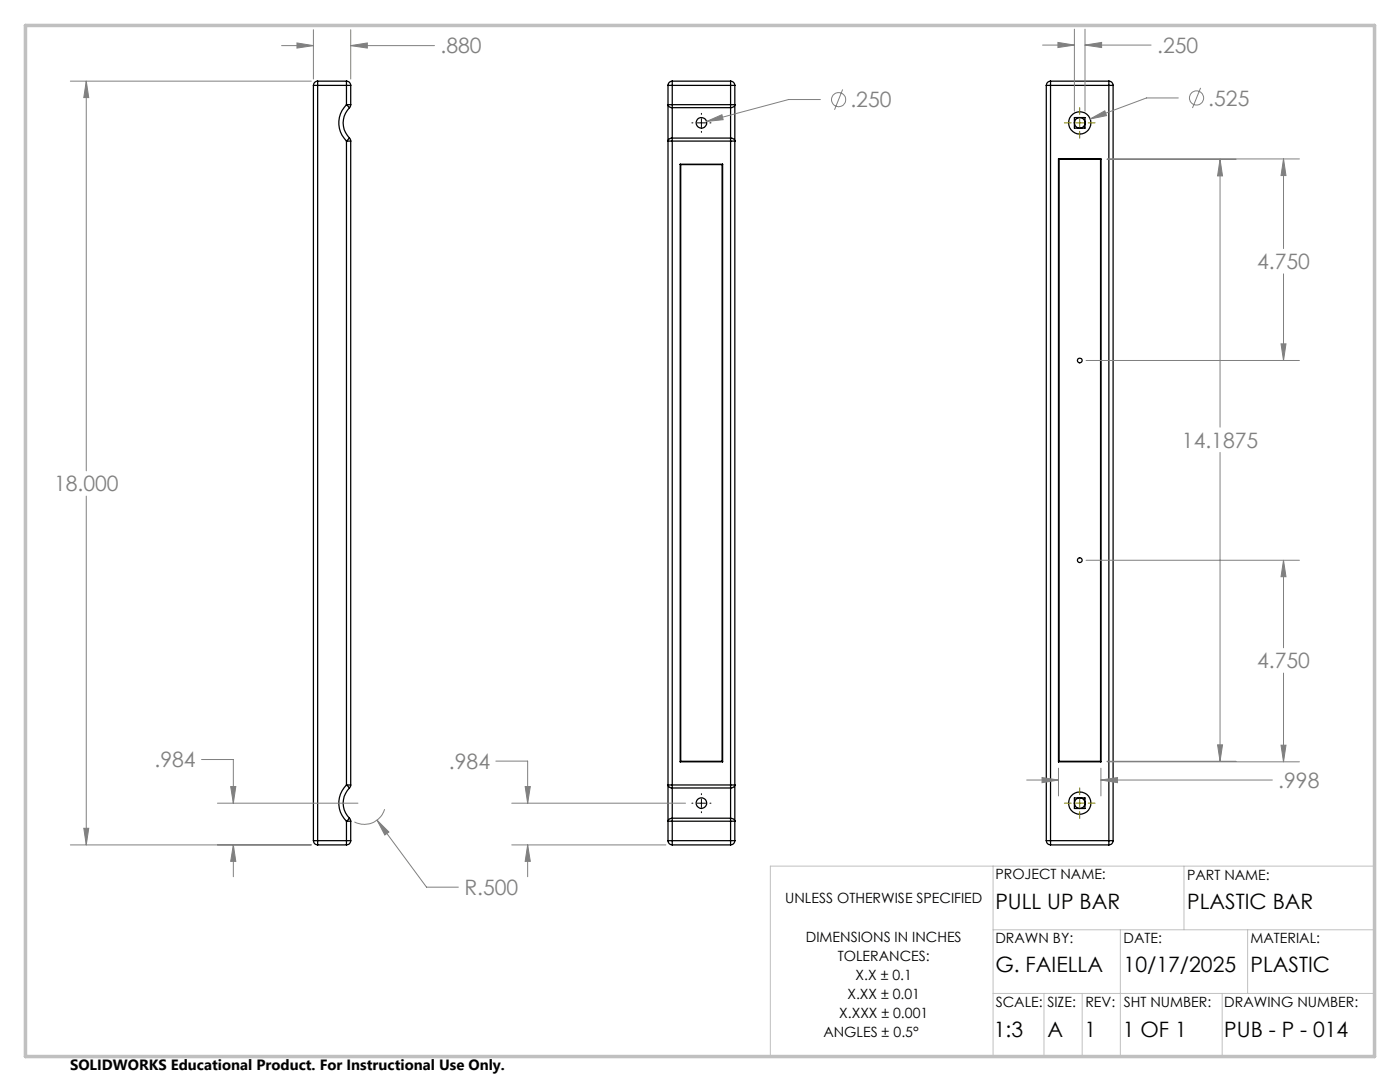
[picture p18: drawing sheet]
<svg xmlns="http://www.w3.org/2000/svg" width="279mm" height="216mm" viewBox="0 0 279 216" stroke-linecap="round" stroke-linejoin="round" font-family="sans-serif">
<defs><g id="words">
<g font-size="4.2" fill="#808080">
<text x="87.9" y="10.7">.880</text>
<text x="230.9" y="10.6">.250</text>
<text x="169.7" y="21.4">.250</text>
<text x="241.1" y="21.1">.525</text>
<text x="250.9" y="53.7">4.750</text>
<text x="235.9" y="89.3">14.1875</text>
<text x="10.8" y="98">18.000</text>
<text x="250.9" y="133.4">4.750</text>
<text x="30.8" y="153.1">.984</text>
<text x="89.6" y="153.4">.984</text>
<text x="255.1" y="157.2">.998</text>
<text x="92.7" y="178.6">R.500</text>
</g>
<g font-size="4.2">
<text x="198.7" y="181.5">PULL UP BAR</text>
<text x="236.9" y="181.5">PLASTIC BAR</text>
<text x="198.7" y="194">G. FAIELLA</text>
<text x="224.2" y="194">10/17/2025</text>
<text x="249.6" y="194">PLASTIC</text>
<text x="198.3" y="207">1:3</text>
<text x="209.1" y="207">A</text>
<text x="216.4" y="207">1</text>
<text x="224.1" y="207">1 OF 1</text>
<text x="244.3" y="207">PUB - P - 014</text>
</g>
<text font-size="3" x="14" y="213.5">SOLIDWORKS Educational Product. For Instructional Use Only.</text>
<g font-size="2.8">
<text x="198.7" y="175.4">PROJECT NAME:</text>
<text x="236.9" y="175.6">PART NAME:</text>
<text x="156.7" y="180.2">UNLESS OTHERWISE SPECIFIED</text>
<text x="160.8" y="187.9">DIMENSIONS IN INCHES</text>
<text x="167.2" y="191.7">TOLERANCES:</text>
<text x="198.7" y="188.2">DRAWN BY:</text>
<text x="224.2" y="188.2">DATE:</text>
<text x="249.6" y="188.2">MATERIAL:</text>
<text x="170.8" y="195.5">X.X ± 0.1</text>
<text x="167.5" y="203.2">X.XXX ± 0.001</text>
<text x="169.1" y="199.3">X.XX ± 0.01</text>
<text x="198.7" y="200.9">SCALE:</text>
<text x="209" y="200.9">SIZE:</text>
<text x="216.6" y="200.9">REV:</text>
<text x="224.3" y="200.9">SHT NUMBER:</text>
<text x="244.3" y="200.9">DRAWING NUMBER:</text>
<text x="164.3" y="207">ANGLES ± 0.5°</text>
</g>
</g></defs>
<g fill="none" stroke="#000" stroke-width=".25">
<path d="M62.5 17h.9M62.5 17v150.7M63.4 16.2v.8M63.4 16.2a.84 .84 0 0 0-.9 .8M63.4 17h5.7M63.4 16.2h5.7M63.4 17v150.7M69.1 16.2v.8M69.1 16.2a.84 .84 0 0 1 .9 .8M69.1 17h.9M69.1 17v3.9M70 17v3.9"/>
<path d="M133.3 17h.9M133.3 17v3.9M134.2 16.2v.8M134.2 16.2a.84 .84 0 0 0-.9 .8M134.2 17v3.9M134.2 17h11.6M134.2 16.2h11.6M145.8 17h.8M145.8 16.2v.8M145.8 16.2a.84 .84 0 0 1 .8 .8M145.8 17v3.9M146.6 17v3.9"/>
<path d="M208.8 17h.9M208.8 17v150.7M209.7 16.2v.8M209.7 16.2a.84 .84 0 0 0-.9 .8M209.7 17h11.6M209.7 16.2h11.6M209.7 17v150.7M221.3 17h.8M221.3 16.2v.8M221.3 16.2a.84 .84 0 0 1 .8 .8M221.3 17v150.7M222.1 17v150.7"/>
<path d="M69.1 20.9a5.1 5.1 0 0 0 0 7.3M69.1 20.9l.6 .6M69.1 20.9h.9M69.1 28.2h.9M69.1 28.2v128.4M69.7 21.5a4.3 4.3 0 0 0 0 6.1M69.7 27.6l-.6 .6M69.7 27.6l.3 .6M70 20.9l-.3 .6M70 28.2v128.4M133.3 28.2h.9M133.3 20.9h.9"/>
<path d="M133.3 20.9a.76 .76 0 0 0 .9 .6M133.3 20.9v7.3M133.3 28.2v128.4M134.2 20.9v.6M134.2 27.6v.6M134.2 27.6a.76 .76 0 0 0-.9 .6M134.2 21.5v6.1M134.2 28.2v128.4M134.2 28.2h11.6M134.2 20.9h11.6M134.2 21.5h11.6M134.2 27.6h11.6"/>
<path d="M135.7 32.8h.2M135.7 32.8h8.5M135.7 32.8v119.2M135.9 32.8v119.1M135.9 32.8h8.2M144.1 32.8v119.1M144.2 32.8h-.1M144.2 32.8v119.2M145.8 20.9v.6M145.8 27.6v.6M145.8 20.9h.8M145.8 27.6a.76 .76 0 0 1 .8 .6"/>
<path d="M145.8 28.2h.8M145.8 21.5v6.1M145.8 28.2v128.4M146.6 20.9a.76 .76 0 0 1-.8 .6M146.6 20.9v7.3M146.6 28.2v128.4M211.2 31.7l.1 .1M211.2 31.7h8.5M211.2 31.7v120.3M211.3 31.8v120.1M211.3 31.8h8.3M214.4 23.5h2.1v2.1h-2.1z"/>
<path d="M219.6 31.8v120.1M219.7 31.7l-.1 .1M219.7 31.7v120.3M69.1 156.6a5 5 0 0 0 0 7.3M69.1 156.6l.6 .6M69.1 156.6h.9M69.7 157.2a4.2 4.2 0 0 0 0 6.1M70 156.6l-.3 .6M133.3 156.6h.9M133.3 156.6a.76 .76 0 0 0 .9 .6M133.3 156.6v7.3M134.2 156.6v.6"/>
<path d="M134.2 157.2v6.1M134.2 157.2h11.6M134.2 156.6h11.6M135.7 152h8.5M135.9 151.9l-.2 .1M135.9 151.9h8.2M144.1 151.9l.1 .1M145.8 156.6v.6M145.8 156.6h.8M145.8 157.2v6.1M146.6 156.6a.76 .76 0 0 1-.8 .6M146.6 156.6v7.3"/>
<path d="M211.2 152h8.5M211.3 151.9l-.1 .1M211.3 151.9h8.3M214.4 159.2h2.1v2.1h-2.1zM219.6 151.9l.1 .1M62.5 167.7h.9M62.5 167.7a.84 .84 0 0 0 .9 .9M63.4 167.7v.9M63.4 167.7h5.7M63.4 168.6h5.7M69.1 167.7v.9M69.1 163.9h.9"/>
<path d="M69.1 167.7h.9M69.1 163.9v3.8M69.7 163.3l-.6 .6M69.7 163.3l.3 .6M70 167.7a.84 .84 0 0 1-.9 .9M70 163.9v3.8M133.3 167.7h.9M133.3 163.9h.9M133.3 167.7a.84 .84 0 0 0 .9 .9M133.3 163.9v3.8M134.2 163.3v.6M134.2 167.7v.9"/>
<path d="M134.2 163.3a.76 .76 0 0 0-.9 .6M134.2 163.9h11.6M134.2 163.3h11.6M134.2 163.9v3.8M134.2 167.7h11.6M134.2 168.6h11.6M145.8 163.3v.6M145.8 167.7v.9M145.8 167.7h.8M145.8 163.3a.76 .76 0 0 1 .8 .6M145.8 163.9h.8M145.8 163.9v3.8"/>
<path d="M146.6 167.7a.84 .84 0 0 1-.8 .9M146.6 163.9v3.8M208.8 167.7a.84 .84 0 0 0 .9 .9M208.8 167.7h.9M209.7 167.7v.9M209.7 167.7h11.6M209.7 168.6h11.6M221.3 167.7v.9M221.3 167.7h.8M222.1 167.7a.84 .84 0 0 1-.8 .9"/>
<circle cx="140" cy="24.5" r="1.06"/>
<circle cx="215.5" cy="24.5" r="1.07"/>
<circle cx="215.5" cy="24.5" r="2.22"/>
<circle cx="215.5" cy="71.9" r=".47"/>
<circle cx="215.5" cy="111.8" r=".48"/>
<circle cx="140" cy="160.3" r="1.06"/>
<circle cx="215.5" cy="160.3" r="2.23"/>
<circle cx="215.5" cy="160.3" r="1.04"/>
</g>
<g fill="none" stroke="#808080" stroke-width=".2">
<path d="M14 16.2h48.1M17.2 16.2l.5 3.3h-1zM17.2 16.2v77.7M56.2 9.1h6.3M59.3 8.6l3.2 .5-3.2 .5zM62.5 5.9v9.9M70 9.1l3.3-.5v1zM70 5.9v9.9M70 9.1h16.7M163.7 19.9h-6.3l-16.4 4.3M168.2 17.9l-1.7 4M208.1 9h6.3"/>
<path d="M211.1 8.5l3.3 .5-3.3 .5zM214.4 5.8v16.4M216.5 9l3.4-.5v1zM216.5 5.8v16.4M216.5 9h13.2M235.2 19.5h-6.4l-11.2 4.2M239.6 17.5l-1.6 4.1M141 24.2l3.1-1.3 .2 1zM217.6 23.7l2.9-1.6 .3 1zM220.9 31.8h25.8M221 31.7h38.3M243.5 31.8l.5 3.3h-1z"/>
<path d="M243.5 31.8v53.4M256.2 31.7l.4 3.3h-.9zM256.2 31.7v17.9M256.2 54.6v17.3M216.7 71.9h42.6M255.7 68.6h.9l-.4 3.3zM17.2 99v69.6M243.5 90.3v61.6M216.7 111.8h42.6M256.2 111.8l.4 3.3h-.9zM256.2 111.8v17.5M256.2 134.3v17.7"/>
<path d="M40.2 151.6h6.4v8.7M46 157h1.1l-.5 3.3zM99 151.9h6.3v8.4M104.8 157h1l-.5 3.3zM204.9 155.6h6.3M208 155.2l3.2 .4-3.2 .6zM211.2 153.3v5.5M219.7 155.6l3.3-.4v1zM219.7 153.3v5.5M219.7 155.6h34.2M220.9 151.9h25.8M221 152h38.3"/>
<path d="M243 148.6h1l-.5 3.3zM255.7 148.7h.9l-.4 3.3zM14 168.6h48.1M16.7 165.3h1l-.5 3.3zM43.4 160.3h28M46.6 168.6l.5 3.3h-1.1zM46.6 168.6v6.3M75.2 163.7l2.4 2.3-.8 .6zM75.2 163.7l9.9 13.3h6.4M76.8 161.5a4.2 4.2 0 0 1-6.1 2.5M102.1 160.3h34.7M102.1 168.6h30.8"/>
<path d="M105.3 168.6l.5 3.3h-1zM105.3 168.6v6.3"/>
<circle cx="167.4" cy="19.9" r="1.42"/>
<circle cx="238.8" cy="19.6" r="1.41"/>
</g>
<path d="M138.1 24.5h.2M139.1 24.5h1.7M140 22.6v.2M140 23.7v1.7M140 26.2v.2M141.7 24.5h.2M140 158.4v.2M140 159.4v1.7M138.1 160.3h.2M139.1 160.3h1.7M140 162v.2M141.7 160.3h.2" fill="none" stroke="#000" stroke-width=".2"/>
<path d="M212.4 24.5h1.4M214.6 24.5h1.7M215.5 21.4v1.4M215.5 23.7v1.7M215.5 26.2v1.4M217.2 24.5h1.3M215.5 157.2v1.4M215.5 159.4v1.7M212.4 160.3h1.4M214.6 160.3h1.7M215.5 162v1.3M217.2 160.3h1.3" fill="none" stroke="#808000" stroke-width=".2"/>
<path d="M198.2 172.8v38.1M236.3 172.8v12.7M274.4 172.8h-120.7v38.1M198.2 185.5h76.2M198.2 198.2h76.2M208.4 198.2v12.7M216 198.2v12.7M223.6 185.5v25.4M243.9 198.2v12.7M249 185.5v12.7" fill="none" stroke="#c0c0c0" stroke-width=".2"/>
<path d="M5.1 5.1h269.2v205.7h-269.2z" fill="none" stroke="#c0c0c0" stroke-width=".7"/>
<path d="M141 24.2l3.3-.3-.2-1zM104.8 157h1l-.5 3.3zM105.3 168.6l.5 3.3h-1zM59.3 8.6l3.2 .5-3.2 .5zM70 9.1l3.3-.5v1zM17.2 16.2l.5 3.3h-1zM16.7 165.3h1l-.5 3.3zM75.2 163.7l1.6 2.9 .8-.6zM46.6 168.6l.5 3.3h-1.1zM46 157h1.1l-.5 3.3zM217.6 23.7l3.2-.6-.3-1zM216.5 9l3.4-.5v1zM211.1 8.5l3.3 .5-3.3 .5zM208 155.2l3.2 .4-3.2 .6zM219.7 155.6l3.3-.4v1zM243.5 31.8l.5 3.3h-1zM243 148.6h1l-.5 3.3zM256.2 31.7l.4 3.3h-.9zM255.7 68.6h.9l-.4 3.3zM255.7 148.7h.9l-.4 3.3zM256.2 111.8l.4 3.3h-.9z" fill="#808080"/>
<use href="#words"/>
</svg>
